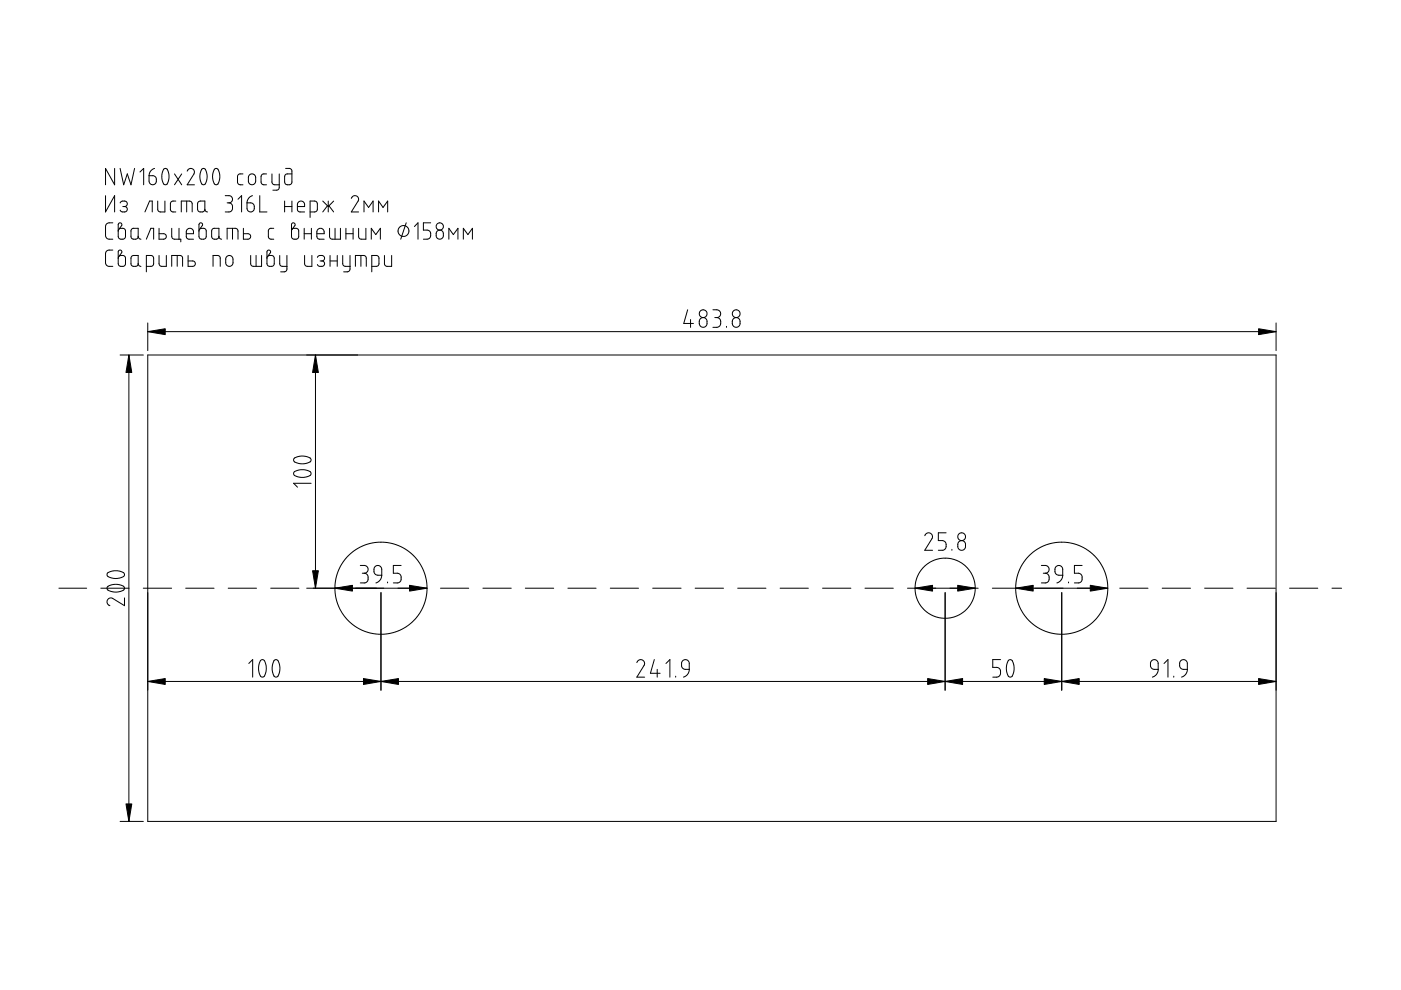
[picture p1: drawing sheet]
<svg xmlns="http://www.w3.org/2000/svg" width="297mm" height="210mm" viewBox="0 0 297 210" stroke-linecap="round" stroke-linejoin="round" font-family="sans-serif">
<g fill="none" stroke="#000" stroke-width=".21">
<path d="M24.3 35.7v3.5l-1.9-3.5v3.5M25.5 35.7l.7 3.5 .8-2.3 .8 2.3 .7-3.5M29.7 36.5l.8-.8v3.5M31.6 37.3h.9l.5 .3 .1 1-.3 .5-.6 .1-.4-.3-.2-.5zM32.8 35.7l-.8 .5-.4 1.1M34.7 35.8l.4-.1 .4 .2 .3 1.2-.1 1.4-.2 .5-.4 .2-.5-.3-.3-1.1 .1-1zM37 36.9l1.5 2.3M38.5 36.9l-1.5 2.3M39.7 36.3l.3-.5 .5-.1 .5 .2 .2 .5-.1 .5-1.4 2.3h1.5M42.8 35.9l.3-.2 .4 .2 .4 1.2-.1 1.4-.3 .5-.3 .2-.4-.2-.4-1.1v-1.1zM45.4 35.9l.4-.2 .3 .1 .5 1.2-.1 1.4-.3 .6-.3 .2-.5-.2-.3-1v-1zM51.5 36.9h-.8l-.3 .4v1.4l.1 .3 .3 .2h.7"/>
<path d="M52.9 37.1l.7-.2 .6 .5v1.1l-.5 .6h-.6l-.4-.3v-1.3zM56.5 36.9h-.8l-.3 .5v1.2l.1 .4 .3 .2h.7M57.7 36.9v1.7l.1 .4 .4 .2h1M59.2 36.9v3l-.4 .4h-1M60.6 35.7l.9 .1 .4 .4v2.6l-.4 .3h-.8l-.4-.5 .2-1.5 .3-.2h1.1M22.4 41.5v3.4l1.9-3.4v3.4M23.9 47.2l-1 .1-.3 .2-.2 .4 .1 2.4 .5 .4h.9M23.9 53l-1 .1-.4 .2-.1 .4v2.3l.5 .5h1M25.2 48.6l.6-.8-.2-.5h-.4l-.1 .3v2.6l.3 .5 1-.1 .2-.4v-1.3l-.2-.3-.3-.2h-.7l-.3 .6M25.2 54.4l.6-.9v-.2l-.2-.3-.4 .1-.1 .3v2.6l.4 .5 .9-.1 .2-.4-.1-1.6-.4-.2h-.6l-.4 .2v.3M25.5 43l.4-.3h.8l.3 .3v.4l-.2 .3-.4 .1M26 43.8h.4"/>
<path d="M26.4 43.8l.4 .1 .2 .3-.2 .6-.3 .1h-.6l-.4-.3M27.9 54.4l.4-.2h1v1.8l-.3 .4-.8 .1-.4-.3v-1.6zM27.9 48.6l.3-.2h1.1v1.8l-.4 .5h-.8l-.3-.4v-1.5zM29.3 50.1l.1 .4 .5 .2M29.3 55.9l.2 .4 .4 .2M30.7 44.9l1-2.3h.6v2.3M31 56.5h1.1l.4-.4 .1-1.4-.3-.4-1.3-.1v3.4M31 50.7l1-2.3h.6v2.3M33.4 42.6v1.9l.5 .4h1.1v-2.3M33.7 48.4v2.3h1.2l.3-.3 .1-.3-.2-.4-.3-.1h-1.1M33.7 54.2v1.9l.5 .4h1.1v-2.3M36.4 48.4v1.7l.2 .4 .3 .2h1.4v.6"/>
<path d="M36.4 56.5v-2.3h1.8l.3 .1 .2 .3v1.9M37.3 42.6l-.8 .1-.4 .4 .1 1.5 .3 .3h.8M37.6 54.2v2.3M38 48.4v2.3M38.4 44.9v-2.3h1.8l.3 .2 .2 .3v1.8M39.5 49.6h1.5v-.6l-.2-.4-.7-.2-.5 .3-.1 1.5 .4 .5h1.1M39.6 42.6v2.3M39.9 54.2v2.3h1.1l.4-.4v-.3l-.3-.4-1.2-.1M42.1 42.8l.3-.2h1v1.9l-.2 .4h-.8l-.4-.3-.1-1.4zM42.3 48.6l.6-.9-.2-.4h-.3l-.2 .3v2.7l.5 .4 .8-.1 .2-.4-.1-1.6-.4-.2h-.7l-.3 .6M43.4 44.4l.2 .4 .4 .1M45 48.6l.3-.2h1.1v1.8l-.2 .4-.8 .1-.4-.2z"/>
<path d="M45.2 56.5v-2.3h1l.4 .2 .1 2.1M46.4 50.1l.1 .4 .5 .2M47.8 41.5h1l.4 .4 .1 .5-.2 .3-.6 .3M48.1 54.4l.7-.2 .6 .5v1.3l-.5 .5h-.5l-.5-.6v-1.1zM48.2 50.7v-2.3h1.8l.3 .2 .2 .3v1.8M48.2 43h.3M48.5 43l.5 .1 .2 .3 .1 1-.6 .5h-.9M49.3 48.4v2.3M50.5 42.2l.7-.7v3.4M51.6 48.4v2.3h1l.5-.3v-.3l-.1-.4-.4-.1h-1M52.4 43h.9l.5 .3 .1 1-.3 .5-.6 .1-.4-.2-.2-.5zM53.1 54.2v1.8l.5 .5h1.9v-2.3"/>
<path d="M53.5 41.5l-.8 .5-.3 1M54.3 54.2v2.3M55.1 41.5v3.4h1.5M56.7 54.4l.7-.9v-.2l-.3-.3-.4 .1-.1 .3v2.7l.5 .4 .8-.1 .2-.4v-1.3l-.1-.3-.4-.2h-.6l-.3 .2-.1 .3M58 48.4h-.7l-.4 .5 .1 1.5 .3 .3h.7M59.3 54.2l.1 2.1 .4 .2h1M60.3 42.6v2.3M60.3 43.8h1.6M60.8 54.2v3l-.4 .4h-.9M61.9 42.6v2.3M61.9 48.6l.7-.9-.3-.4h-.3l-.2 .2v2.7l.3 .5 1-.1 .2-.4-.1-1.6-.3-.2h-.7l-.4 .6M63.1 43.8h1.5l-.1-.7-.2-.3-.6-.2-.5 .3-.1 .4v1.2l.3 .4h1.2"/>
<path d="M64.5 49.6h1.5M64.5 48.4v2.3M64.6 54.2v1.9l.5 .4h1v-2.3M65.7 44.9h1.1l.4-.2 .1-1.5-.3-.5-1.3-.1v3.5M66 48.4v2.3M67.2 49.6h1.5v-.7l-.2-.3-.7-.2-.4 .3-.2 .3v1.2l.4 .5h1.1M67.3 54.6l.4-.4h.6l.3 .1 .2 .6-.2 .3-.4 .1M67.9 55.3h.3M68.2 55.3l.4 .2 .2 .2v.4l-.2 .3-.9 .1-.4-.4M68.4 42.6l1.2 1.2 1.1-1.2M69.4 43.6l-1 1.3M69.6 42.6v2.3"/>
<path d="M69.7 43.6l1 1.3M69.9 48.4v1.8l.1 .3 .4 .2h1.8v-2.3M70 55.3h1.5M70 54.2v2.3M71 48.4v2.3M71.5 54.2v2.3M72.7 54.2v2l.4 .3h1.1M73.3 49.6h1.6M73.3 48.4v2.3M74.2 54.2l-.1 3.1-.3 .3h-.9M74.5 42.1l.3-.5 .3-.1 .6 .1 .3 .3v.6l-1.5 2.4h1.5M74.9 48.4v2.3"/>
<path d="M75.4 56.5v-2.3h1.8l.3 .2 .2 .3v1.8M76 48.4v1.8l.2 .3 .3 .2h1.1v-2.3M76.5 54.2v2.3M77.2 44.9v-2.3l.9 1.4 1-1.4v2.3M78.7 50.7v-2.3l1 1.3 .9-1.3v2.3M78.8 56.5h1.1l.4-.4v-1.5l-.3-.4h-1.2v3.4M80.3 44.9v-2.3l.9 1.4 1-1.4v2.3M81.5 54.2v1.8l.5 .5h1v-2.3M86.1 47.2l-1.1 3.5M87.9 48l.7-.8v3.5M91.3 47.2h-1.5v1.6h1l.5 .6v.6l-.2 .5-.5 .2h-.8M92.7 49l.6-.2 .6 .3 .1 1-.3 .5-.7 .1-.4-.4-.1-.9z"/>
<path d="M95.2 50.7v-2.3l.9 1.3 1-1.3v2.3M98.2 50.7v-2.3l1 1.3 1-1.3v2.3M25.5 75.3h4.9M27.3 75.3v98.9M31.3 75.3h239.3v98.9h-239.3zM31.3 68.5v5.8M31.3 70.3h239.3M66.9 75.3v49.4M145.8 65.7l-.8 2.9h2M146.4 67.8v1.6M148.5 67.5l.8-.1 .6 .5v1l-.4 .4-.7 .1-.4-.4-.1-.8zM151.2 65.7h1l.5 .4v.8l-.3 .3-.4 .1"/>
<path d="M151.6 67.3h.4M152 67.3l.7 .4 .1 1.1-.4 .5-1.2 .1M154 69.2v.2M155.5 67.5l.8-.1 .6 .5v1l-.5 .4h-.6l-.5-.4v-.8zM270.6 68.5v5.8M62.4 97.2l1-.4 1.1-.1 1.3 .4 .2 .5-.6 .5-1.6 .2-1.4-.4-.1-.3zM62.4 100.1l1.1-.5h1l1.2 .3 .3 .6-.2 .3-.4 .2-1.6 .2-1.4-.4-.1-.3zM66 102.5h-3.7l.8 .8M76.4 119.9h1l.5 .4 .1 .8-.4 .4h-.4M85 119.9h-1.6v1.6l1.1 .1 .4 .2 .1 .4v.7l-.2 .5-.4 .2h-1M196.1 113.6l.3-.5 .6-.1 .5 .2 .2 .6-1.6 2.9h1.6M200.6 113h-1.7v1.6l1.1 .1 .4 .3 .2 .4v.7l-.3 .4-.4 .2h-1"/>
<path d="M201.8 116.5v.2M203.3 114.8l.7-.2 .4 .2 .2 .3 .1 .9-.4 .6-.6 .1-.5-.4-.1-1zM220.8 119.9h1.1l.4 .4 .1 .4-.1 .4-.3 .3-.4 .1M229.4 119.9h-1.6v1.6l1.1 .1 .3 .2 .2 .4v.7l-.3 .5-.3 .2h-1M12.5 124.7h5.9M21.4 124.7h6M22.8 121.5l1-.4 1.1-.1 1.3 .4 .2 .5-.2 .3-.7 .3-1.4 .1-1.3-.4-.1-.3zM22.9 124.3l1-.3 1.1-.1 1.2 .4 .2 .5-.2 .3-.6 .3-1.5 .1-.9-.2-.4-.3-.1-.4zM26.4 126.8v1.6l-2.8-1.6-.6 .1-.3 .6 .1 .6 .5 .3M30.4 124.7h6M39.4 124.7h6M48.4 124.7h6"/>
<path d="M57.4 124.7h6M65 124.7h25.5M76.8 121.5h.4M77.2 121.5l.5 .2 .3 .4v1l-.5 .5h-1.1M79.5 120.1l.7-.2 .5 .2 .2 .4v1.5l-1-.1-.4-.3-.2-.3v-.7zM80.8 125.6v20.7M80.9 122l-.4 1.1-.8 .5M82.2 123.4v.2M93.4 124.7h6M102.4 124.7h6M111.4 124.7h6M120.4 124.7h6"/>
<path d="M129.4 124.7h6M138.4 124.7h6M138.7 139.8l-.8 2.9h2.1M147.4 124.7h6M156.4 124.7h6M165.4 124.7h6M174.4 124.7h6M183.4 124.7h6M192.4 124.7h15M200.4 125.6v20.7M210.4 124.7h24.5M212.1 139.8h-1.6v1.7h1.1l.4 .3 .1 .4v.7l-.2 .5-.6 .2h-.8"/>
<path d="M221.2 121.5h.4M221.6 121.5l.7 .5 .1 1.1-.6 .5h-1M223.9 120.2l.7-.3 .6 .4 .1 1.7-1-.1-.5-.3-.1-.3v-.7zM225.1 125.6v20.7M225.3 122l-.3 1-.9 .6M226.5 123.4v.2M237.4 124.7h6M246.4 124.7h6M255.4 124.7h6M264.4 124.7h6M273.4 124.7h6M282.4 124.7h2"/>
<path d="M31.3 144.5h239.3M52.7 140.7l.9-.9v3.8M55.2 140.1l.4-.3 .4 .2 .4 1.2-.1 1.6-.3 .6-.3 .2-.5-.2-.4-1.2 .1-1.2zM58.1 140.1l.4-.3 .4 .2 .4 1.1-.1 1.6-.3 .7-.4 .2-.4-.2-.4-1.2v-1.1zM135 140.5l.3-.5 .5-.2 .4 .1 .4 .4v.6l-1.6 2.7h1.7M139.3 141.9v1.7M141.2 140.7l.8-.9v3.8M143.3 143.4v.2M144.7 140.1l.7-.3 .6 .4 .1 .3v1.4h-1l-.4-.3-.2-.3v-.8zM146.1 141.9v.5l-.3 .6-.9 .6M213.8 140l.4-.2 .3 .2 .5 1.2-.1 1.4-.3 .8-.4 .2-.4-.2-.4-1.1v-1.2zM244.1 140.1l.7-.3 .6 .4 .2 .3v1.4h-1.1l-.4-.3-.2-.3v-.8z"/>
<path d="M245.6 141.9l-.3 1-.5 .5-.5 .2M246.8 140.7l.8-.9v3.8M248.9 143.4v.2M250.3 140.1l.7-.3 .6 .4 .1 .3v1.4h-1l-.4-.3-.2-.3v-.8zM251.7 141.9l-.2 1-.5 .5-.5 .2M25.5 174.2h4.9"/>
<circle cx="85.5" cy="49" r="1.16"/>
<circle cx="93.2" cy="48" r=".77"/>
<circle cx="149.1" cy="66.5" r=".83"/>
<circle cx="156.1" cy="66.5" r=".83"/>
<circle cx="203.9" cy="113.8" r=".83"/>
<circle cx="80.8" cy="124.7" r="9.8"/>
<circle cx="200.4" cy="124.7" r="6.4"/>
<circle cx="225.1" cy="124.7" r="9.8"/>
</g>
<g fill="#000" stroke="#000" stroke-width=".21">
<path d="M27.3 75.3l.6 3.7h-1.2zM31.3 70.3l3.7-.6v1.3zM66.9 75.3l.6 3.7h-1.2zM266.8 69.7l3.8 .6-3.8 .7zM66.3 121h1.2l-.6 3.7zM71 124.7l3.7-.6v1.2zM86.8 124.1l3.7 .6-3.7 .6zM194 124.7l3.7-.6v1.2zM203.1 124.1l3.7 .6-3.7 .6zM215.3 124.7l3.8-.6v1.2zM231.2 124.1l3.7 .6-3.7 .6zM31.3 144.5l3.7-.6v1.2z"/>
<path d="M77.1 143.9l3.7 .6-3.7 .6zM80.8 144.5l3.7-.6v1.2zM196.7 143.9l3.7 .6-3.7 .6zM200.4 144.5l3.7-.6v1.2zM221.4 143.9l3.7 .6-3.7 .6zM225.1 144.5l3.7-.6v1.2zM266.8 143.9l3.8 .6-3.8 .6zM26.7 170.5h1.2l-.6 3.7z"/>
</g>
</svg>
